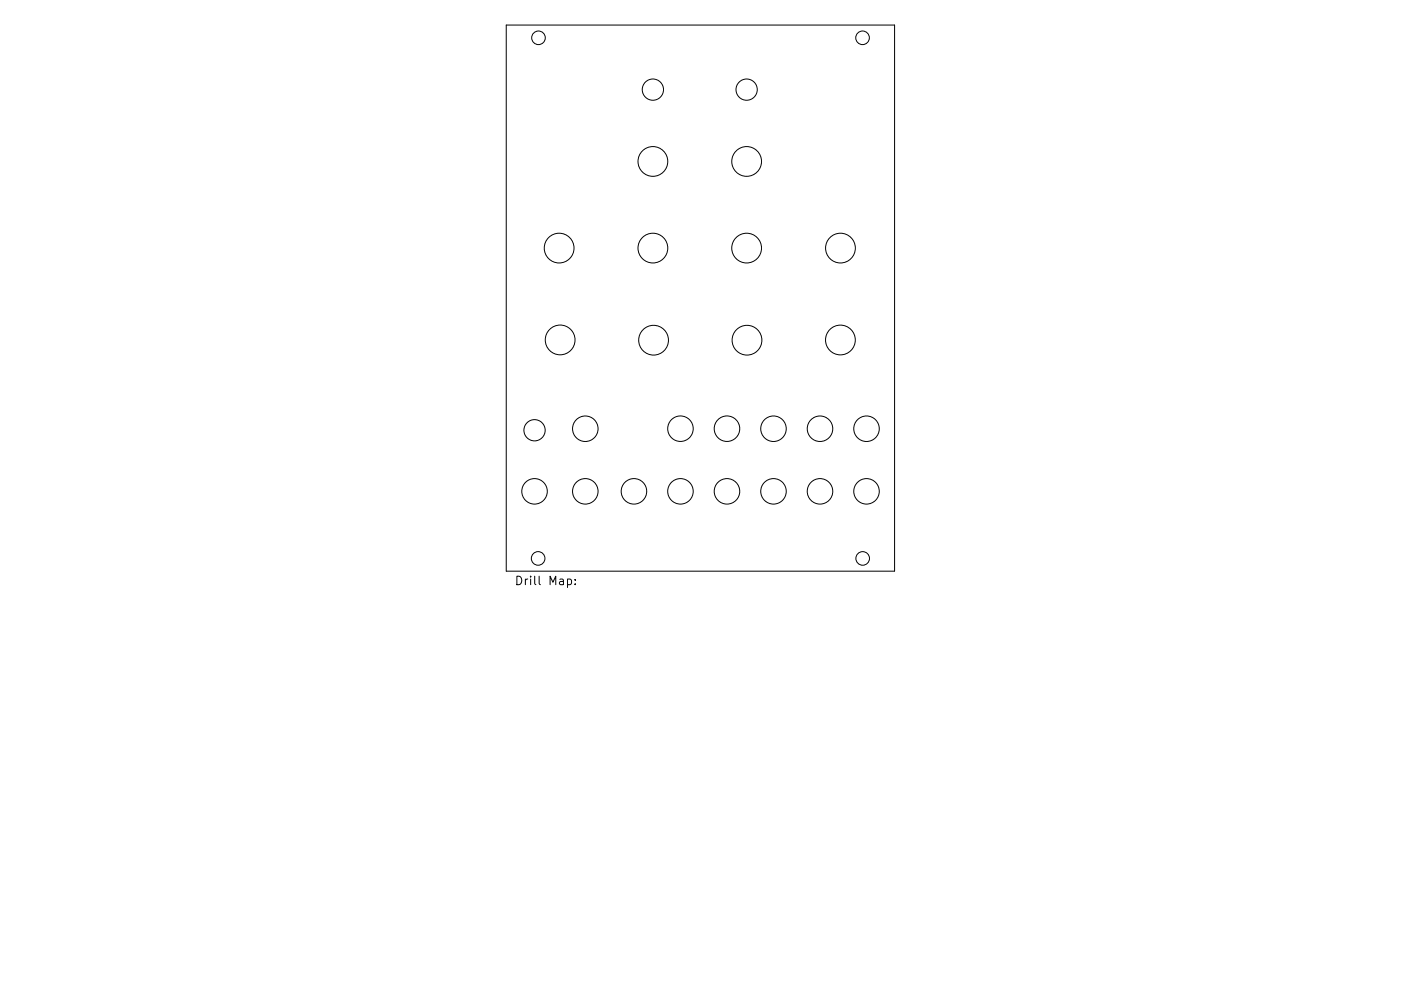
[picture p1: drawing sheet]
<svg xmlns="http://www.w3.org/2000/svg" width="297mm" height="210mm" viewBox="0 0 297 210" stroke-linecap="round" stroke-linejoin="round" font-family="sans-serif">
<defs><g id="words">
<text font-size="2.5" x="109.1" y="124.1">Drill Map:</text>
</g></defs>
<g fill="none" stroke="#000" stroke-width=".21">
<path d="M107.3 5.3h82.4v115.9h-82.4zM120.3 122.9l.5-.1 .4 .4v.5l-.2 .3h-.7M122 123.9v.2M122 122.9v.2"/>
<circle cx="114.2" cy="8" r="1.44"/>
<circle cx="138.4" cy="19" r="2.25"/>
<circle cx="158.3" cy="19" r="2.25"/>
<circle cx="182.9" cy="8" r="1.44"/>
<circle cx="138.4" cy="34.3" r="3.2"/>
<circle cx="158.3" cy="34.3" r="3.2"/>
<circle cx="118.5" cy="52.6" r="3.2"/>
<circle cx="138.4" cy="52.6" r="3.2"/>
<circle cx="158.3" cy="52.6" r="3.2"/>
<circle cx="178.2" cy="52.6" r="3.2"/>
<circle cx="118.8" cy="72.1" r="3.2"/>
<circle cx="138.6" cy="72.2" r="3.2"/>
<circle cx="158.4" cy="72.2" r="3.2"/>
<circle cx="178.2" cy="72.1" r="3.2"/>
<circle cx="113.3" cy="91.3" r="2.25"/>
<circle cx="124.1" cy="91" r="2.7"/>
<circle cx="144.3" cy="91" r="2.7"/>
<circle cx="154.1" cy="91" r="2.7"/>
<circle cx="164" cy="91" r="2.7"/>
<circle cx="173.9" cy="91" r="2.7"/>
<circle cx="183.7" cy="91" r="2.7"/>
<circle cx="113.3" cy="104.2" r="2.7"/>
<circle cx="114.1" cy="118.5" r="1.44"/>
<circle cx="124.1" cy="104.2" r="2.7"/>
<circle cx="134.4" cy="104.2" r="2.7"/>
<circle cx="144.3" cy="104.2" r="2.7"/>
<circle cx="154.1" cy="104.2" r="2.7"/>
<circle cx="164" cy="104.2" r="2.7"/>
<circle cx="173.9" cy="104.2" r="2.7"/>
<circle cx="182.9" cy="118.5" r="1.44"/>
<circle cx="183.7" cy="104.2" r="2.7"/>
</g>
<use href="#words"/>
</svg>
